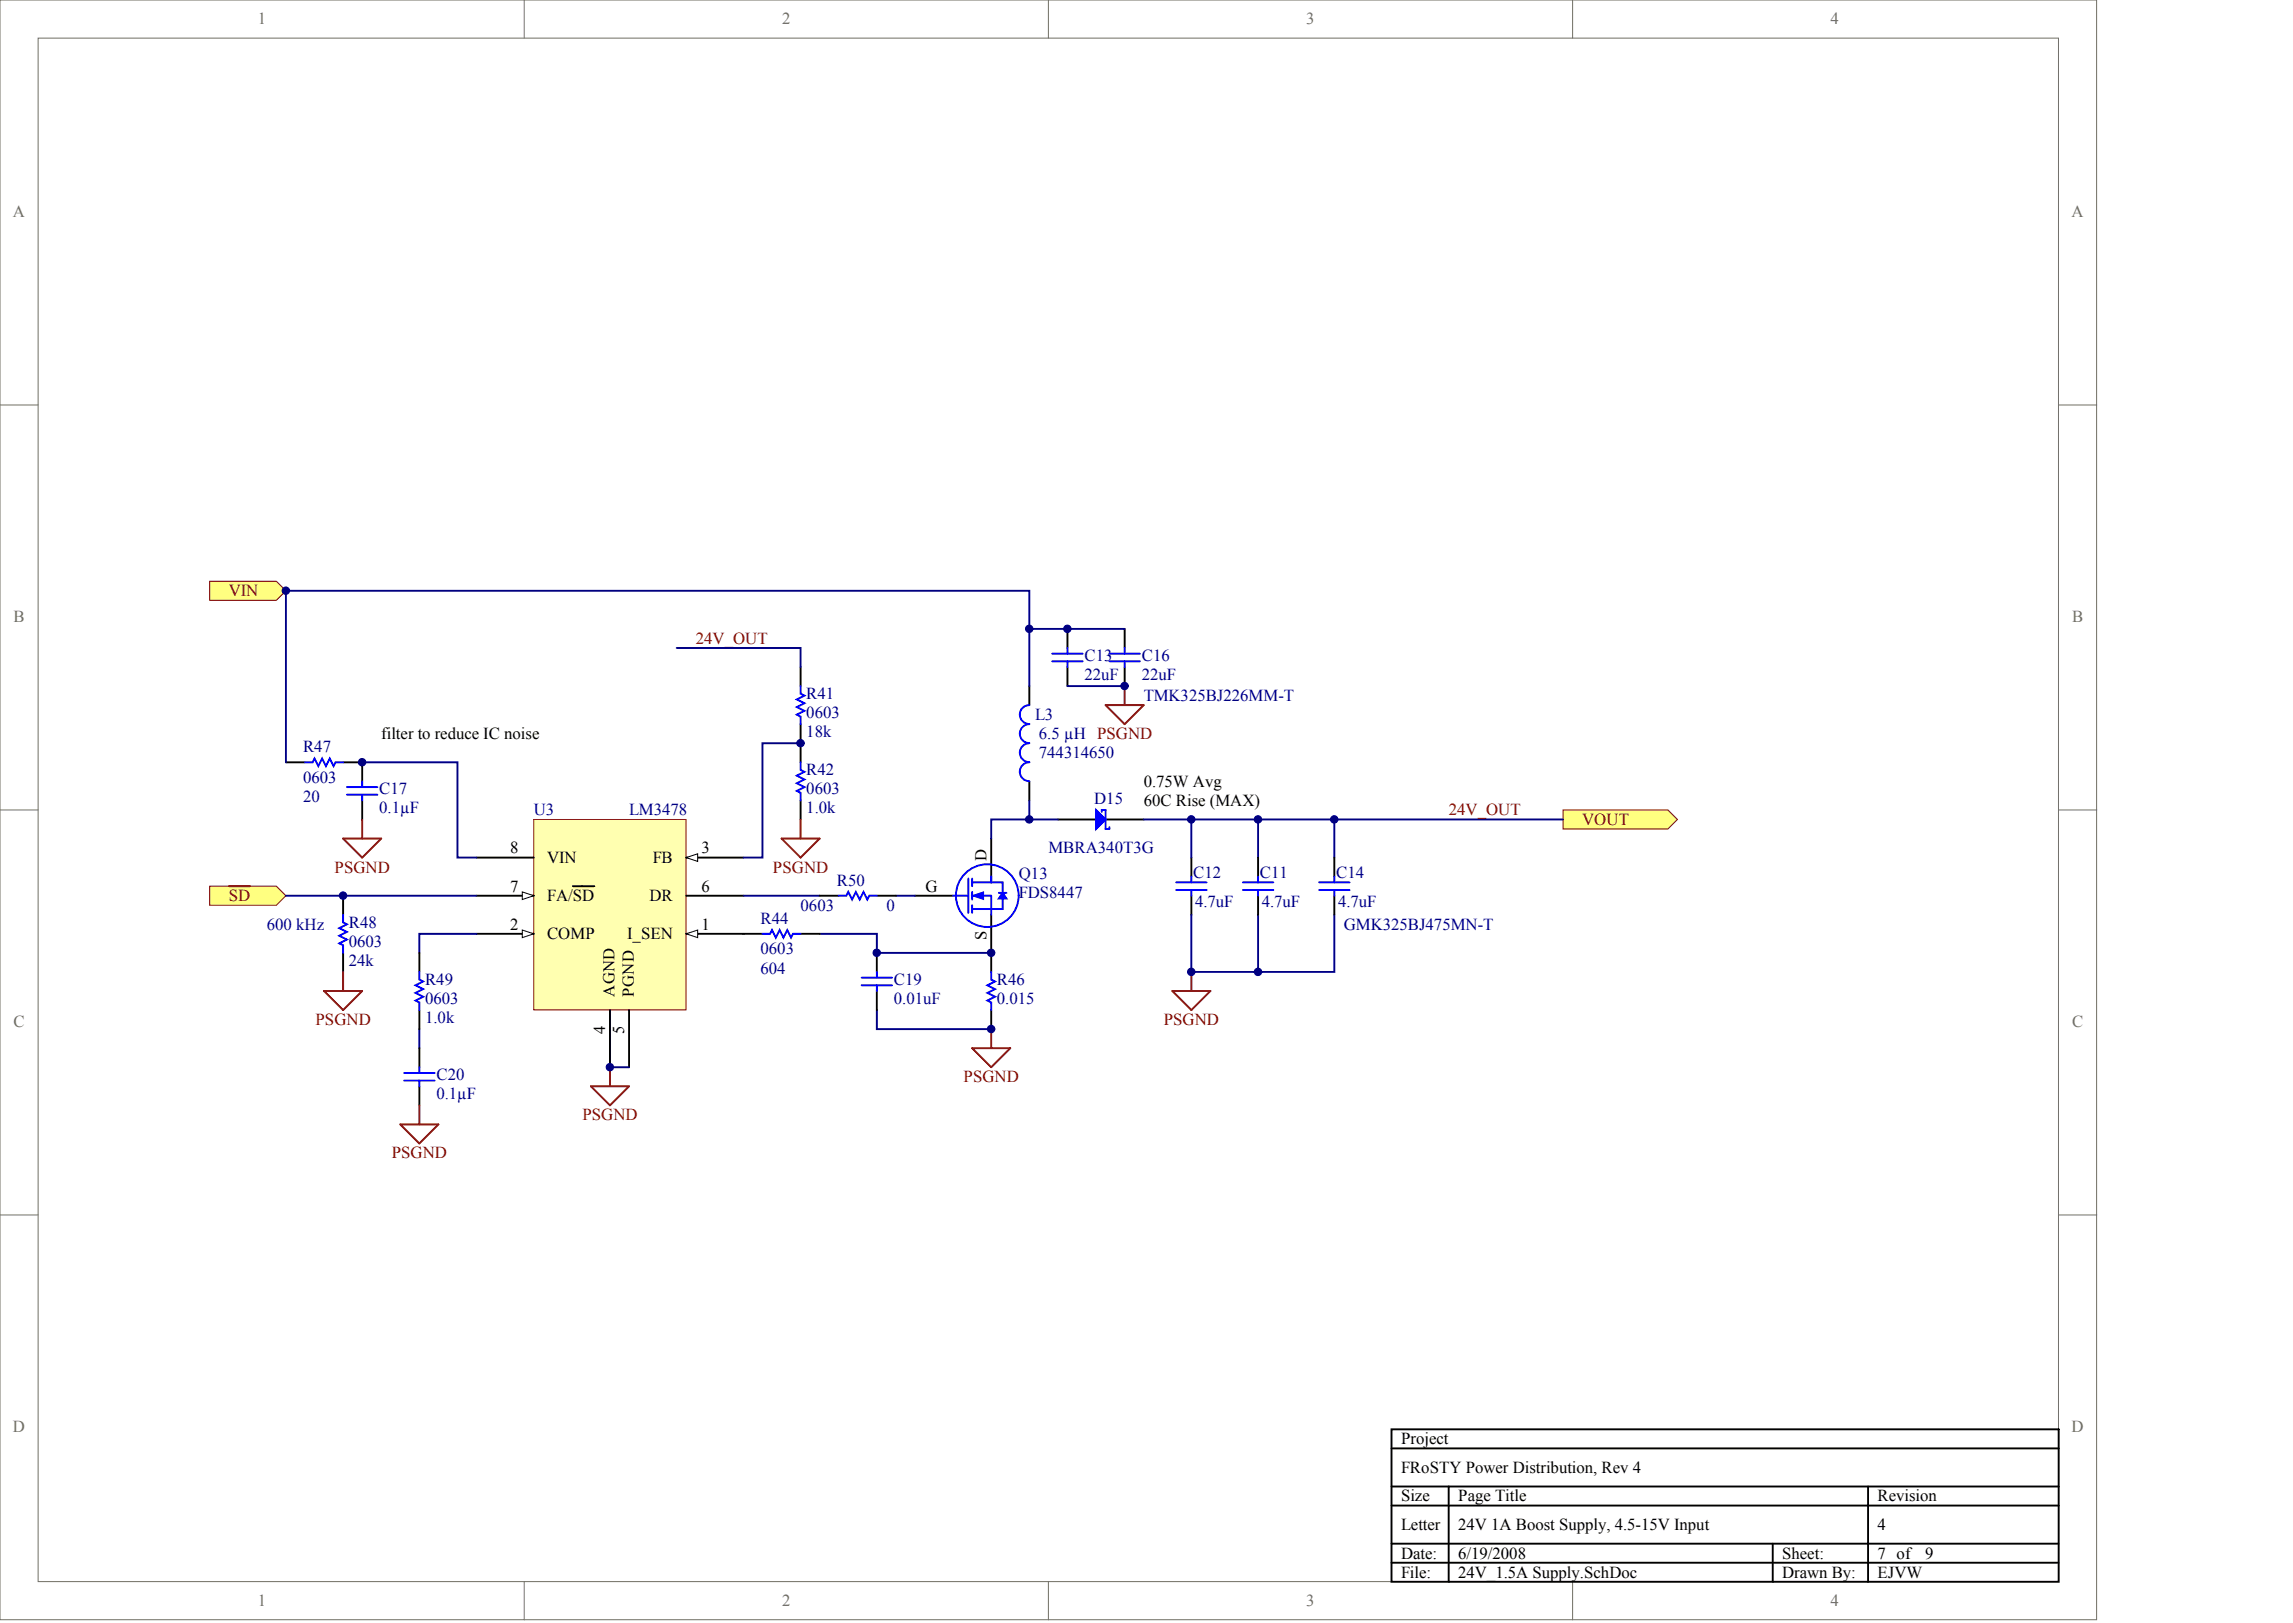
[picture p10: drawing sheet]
<svg xmlns="http://www.w3.org/2000/svg" width="840mm" height="594mm" viewBox="0 0 840 594" stroke-linecap="round" stroke-linejoin="round" font-family="sans-serif">
<defs><g id="words">
<g font-size="6.1" fill="#716f64">
<text x="94.4" y="9">1</text>
<text x="286.4" y="9">2</text>
<text x="478.3" y="9">3</text>
<text x="670.3" y="9">4</text>
<text x="4.7" y="79.6">A</text>
<text x="758.6" y="79.6">A</text>
<text x="5" y="227.8">B</text>
<text x="758.8" y="227.8">B</text>
<text x="5" y="376">C</text>
<text x="758.8" y="376">C</text>
<text x="4.7" y="524.3">D</text>
<text x="758.6" y="524.3">D</text>
<text x="94.4" y="588">1</text>
<text x="286.4" y="588">2</text>
<text x="478.3" y="588">3</text>
<text x="670.3" y="588">4</text>
</g>
<g font-size="6.1" fill="#800000">
<text x="83.8" y="218.2">VIN</text>
<text x="254.8" y="235.7">24V_OUT</text>
<text x="530.5" y="298.5">24V_OUT</text>
<text x="579.3" y="301.9">VOUT</text>
<text x="122.5" y="319.4">PSGND</text>
<text x="283" y="319.4">PSGND</text>
<text x="83.8" y="329.8">SD</text>
<text x="115.5" y="375.2">PSGND</text>
<text x="426.1" y="375.2">PSGND</text>
<text x="352.8" y="396.1">PSGND</text>
<text x="213.2" y="410.1">PSGND</text>
<text x="143.4" y="424">PSGND</text>
</g>
<g font-size="6.1" fill="#000080">
<text x="397.1" y="242">C13</text>
<text x="418.1" y="242">C16</text>
<text x="397.1" y="248.9">22uF</text>
<text x="418.1" y="248.9">22uF</text>
<text x="295.2" y="255.9">R41</text>
<text x="418.8" y="256.6">TMK325BJ226MM-T</text>
<text x="295.2" y="262.9">0603</text>
<text x="379" y="263.6">L3</text>
<text x="295.2" y="269.9">18k</text>
<text x="111" y="275.4">R47</text>
<text x="380.4" y="270.6">6.5 µH PSGND</text>
<text x="380.4" y="277.5">744314650</text>
<text x="111" y="286.6">0603</text>
<text x="295.2" y="283.8">R42</text>
<text x="111" y="293.6">20</text>
<text x="138.9" y="290.8">C17</text>
<text x="295.2" y="290.8">0603</text>
<text x="138.9" y="297.8">0.1µF</text>
<text x="195.4" y="298.5">U3</text>
<text x="230.3" y="298.5">LM3478</text>
<text x="295.2" y="297.8">1.0k</text>
<text x="400.6" y="294.3">D15</text>
<text x="383.9" y="312.4">MBRA340T3G</text>
<text x="373.1" y="321.8">Q13</text>
<text x="436.9" y="321.5">C12</text>
<text x="461.4" y="321.5">C11</text>
<text x="489.3" y="321.5">C14</text>
<text x="306.4" y="324.3">R50</text>
<text x="373.1" y="328.8">FDS8447</text>
<text x="293.1" y="333.3">0603</text>
<text x="324.6" y="333.3">0</text>
<text x="437.6" y="331.9">4.7uF</text>
<text x="462.1" y="331.9">4.7uF</text>
<text x="490" y="331.9">4.7uF</text>
<text x="97.7" y="340.3">600 kHz</text>
<text x="127.7" y="339.6">R48</text>
<text x="278.5" y="338.2">R44</text>
<text x="492.1" y="340.3">GMK325BJ475MN-T</text>
<text x="127.7" y="346.6">0603</text>
<text x="127.7" y="353.6">24k</text>
<text x="278.5" y="349.4">0603</text>
<text x="278.5" y="356.4">604</text>
<text x="155.6" y="360.5">R49</text>
<text x="327.3" y="360.5">C19</text>
<text x="365" y="360.5">R46</text>
<text x="155.6" y="367.5">0603</text>
<text x="327.3" y="367.5">0.01uF</text>
<text x="365" y="367.5">0.015</text>
<text x="155.6" y="374.5">1.0k</text>
<text x="159.8" y="395.4">C20</text>
<text x="159.8" y="402.4">0.1µF</text>
</g>
<g font-size="6.1">
<text x="139.6" y="270.6">filter to reduce IC noise</text>
<text x="418.8" y="288">0.75W Avg</text>
<text x="418.8" y="295">60C Rise (MAX)</text>
<text x="186.8" y="312.4">8</text>
<text x="200.3" y="315.9">VIN</text>
<text x="239" y="315.9">FB</text>
<text x="256.9" y="312.4">3</text>
<text x="361.2" y="315.3" transform="rotate(-90 361.2 315.3)">D</text>
<text x="186.8" y="326.4">7</text>
<text x="200.3" y="329.8">FA/SD</text>
<text x="237.8" y="329.8">DR</text>
<text x="256.9" y="326.4">6</text>
<text x="338.9" y="326.4">G</text>
<text x="186.8" y="340.3">2</text>
<text x="256.9" y="340.3">1</text>
<text x="200.3" y="343.8">COMP</text>
<text x="229.7" y="343.8">I_SEN</text>
<text x="361.2" y="343.9" transform="rotate(-90 361.2 343.9)">S</text>
<text x="225.1" y="364.8" transform="rotate(-90 225.1 364.8)">AGND</text>
<text x="232" y="364.8" transform="rotate(-90 232 364.8)">PGND</text>
<text x="221.6" y="378.4" transform="rotate(-90 221.6 378.4)">4</text>
<text x="228.5" y="378.4" transform="rotate(-90 228.5 378.4)">5</text>
<text x="513" y="528.7">Project</text>
<text x="513" y="539.1">FRoSTY Power Distribution, Rev 4</text>
<text x="513" y="549.6">Size</text>
<text x="533.9" y="549.6">Page Title</text>
<text x="687.5" y="549.6">Revision</text>
<text x="513" y="560">Letter</text>
<text x="533.9" y="560">24V 1A Boost Supply, 4.5-15V Input</text>
<text x="687.5" y="560">4</text>
<text x="513" y="570.5">Date:</text>
<text x="533.9" y="570.5">6/19/2008</text>
<text x="652.6" y="570.5">Sheet:</text>
<text x="687.5" y="570.5">7 of</text>
<text x="705" y="570.5">9</text>
<text x="513" y="577.5">File:</text>
<text x="533.9" y="577.5">24V_1.5A Supply.SchDoc</text>
<text x="652.6" y="577.5">Drawn By:</text>
<text x="687.5" y="577.5">EJVW</text>
</g>
</g></defs>
<g fill="#fff" stroke="#716f64" stroke-width=".37">
<path d="M0 0h767.7v592.9h-767.7z"/>
<path d="M14 14h739.7v564.9h-739.7z"/>
</g>
<path d="M191.9 0v14M383.9 0v14M575.8 0v14M0 148.2h14M753.8 148.2h14M0 296.5h14M753.8 296.5h14M0 444.7h14M753.8 444.7h14M191.9 579v13.9M383.9 579v13.9M575.8 579v13.9" fill="none" stroke="#716f64" stroke-width=".37"/>
<g fill="none" stroke="#000" stroke-width=".7">
<path d="M293.1 244.2v6.9M293.1 265.1v13.9M293.1 293v7M387.4 300h13.9M404.8 300h14M436.2 313.9v7M436.2 327.9v6.9M509.5 523.2h244.3v55.8h-244.3zM509.5 530.2h244.3M509.5 544.1h244.3M509.5 551.1h244.3M530.5 544.1v34.9"/>
<path d="M684 544.1v34.9M509.5 565h244.3M509.5 572h244.3M649.1 565v14"/>
</g>
<path d="M293.1 251.1v2.8l1.4 .7-2.7 1.4 2.7 1.4-2.7 1.4 2.7 1.4-2.7 1.4 1.3 .7v2.8M293.1 279v2.8l1.4 .7-2.7 1.4 2.7 1.4-2.7 1.4 2.7 1.4-2.7 1.4 1.3 .7v2.8M403.4 297.2v-.7h1.4v7h1.4v-.7M430.6 323h11.2M430.6 325.8h11.2M436.2 320.9v2.1M436.2 325.8v2.1" fill="none" stroke="#00f" stroke-width=".7"/>
<path d="M401.3 296.5l3.5 3.5-3.5 3.5z" fill="#00f" stroke="#00f" stroke-width=".7"/>
<path d="M195.4 300h55.8v69.7h-55.8z" fill="#ffffb0" stroke="#800000" stroke-width=".37"/>
<path d="M251.3 341.8h20.9" fill="none" stroke="#000" stroke-width=".7"/>
<path d="M251.3 341.8l4.2-1.4v2.8z" fill="#fff" stroke="#000" stroke-width=".37"/>
<path d="M174.5 341.8h20.9" fill="none" stroke="#000" stroke-width=".7"/>
<path d="M191.2 340.4l4.2 1.4-4.2 1.4z" fill="#fff" stroke="#000" stroke-width=".37"/>
<path d="M251.3 313.9h20.9" fill="none" stroke="#000" stroke-width=".7"/>
<path d="M251.3 313.9l4.2-1.4v2.8z" fill="#fff" stroke="#000" stroke-width=".37"/>
<path d="M174.5 327.9h20.9M251.3 327.9h20.9M223.4 369.7v20.9M230.3 369.7v20.9" fill="none" stroke="#000" stroke-width=".7"/>
<path d="M191.2 326.5l4.2 1.4-4.2 1.4z" fill="#fff" stroke="#000" stroke-width=".37"/>
<path d="M132.6 279v7M132.6 293v7M174.5 313.9h20.9M209.7 324.4h7.9" fill="none" stroke="#000" stroke-width=".7"/>
<path d="M132.6 279h34.9v34.9h7M293.1 272.1h-13.9v41.8h-7M436.2 300h52.4v13.9M174.5 341.8h-20.9v7M300.1 341.8h21v7h41.8M153.6 376.7v7M321.1 369.7v7h41.8M223.4 390.6h6.9" fill="none" stroke="#000080" stroke-width=".7"/>
<path d="M139.6 265.1h69.7v6.9h-69.7z" fill="#fff" stroke="#fff" stroke-width=".37"/>
<path d="M127 288.1h11.2M127 290.9h11.2M132.6 286v2.1M132.6 290.9v2.1" fill="none" stroke="#00f" stroke-width=".7"/>
<path d="M572.3 296.5h38.4l3.5 3.5-3.5 3.5h-38.4z" fill-rule="evenodd" fill="#ffff80" stroke="#800000" stroke-width=".37"/>
<g fill="none" stroke="#000" stroke-width=".7">
<path d="M376.9 251.1v7M376.9 286v7M362.9 306.9v14M460.7 313.9v7M488.6 313.9v7M125.6 327.9v6.9M335 327.9h14M362.9 334.8v21M460.7 327.9v6.9M488.6 327.9v6.9M125.6 348.8v7M321.1 348.8v7"/>
<path d="M321.1 362.7v7M362.9 369.7v7"/>
</g>
<g fill="none" stroke="#00f" stroke-width=".7">
<path d="M376.9 258.1a3.5 3.5 0 0 0-3.5 3.5 3.5 3.5 0 0 0 3.5 3.4M376.9 279a3.5 3.5 0 0 0-3.5 3.5 3.5 3.5 0 0 0 3.5 3.4M376.9 272.1a3.5 3.5 0 0 0-3.5 3.4 3.5 3.5 0 0 0 3.5 3.5M376.9 265.1a3.5 3.5 0 0 0-3.5 3.4 3.5 3.5 0 0 0 3.5 3.5M125.6 334.8v2.8l1.4 .7-2.8 1.4 2.8 1.4-2.8 1.4 2.8 1.4-2.8 1.4 1.4 .7v2.8M349 327.9h5.6M354.6 321.6v12.5M356 323h6.9M356 327.9h6.9v6.9M356 321.6v2.8M356 326.5v2.8M356 331.4v2.7"/>
<path d="M362.9 323h4.2v9.7h-11.1M362.9 320.9v2.1M365.7 326.8h2.8M455.1 323h11.1M455.1 325.8h11.1M460.7 320.9v2.1M460.7 325.8v2.1M483 323h11.2M483 325.8h11.2M488.6 320.9v2.1M488.6 325.8v2.1M315.5 357.9h11.2"/>
<path d="M321.1 355.8v2.1M362.9 355.8v2.8l1.4 .7-2.8 1.4 2.8 1.3-2.8 1.4 2.8 1.4-2.8 1.4 1.4 .7v2.8M315.5 360.7h11.2M321.1 360.7v2"/>
<circle cx="361.5" cy="327.8" r="11.5"/>
</g>
<path d="M356 327.9l4.2-1.4v2.8z" fill="#00f" stroke="#00f" stroke-width=".37"/>
<path d="M367.1 326.8l1.4 2.1h-2.8z" fill="#00f" stroke="#00f" stroke-width=".7"/>
<path d="M418.8 282.5h48.8v13.9h-48.8z" fill="#fff" stroke="#fff" stroke-width=".37"/>
<path d="M247.8 237.2h45.3v7M387.4 300h-24.5v6.9M418.8 300h17.4v13.9M460.7 300v13.9M488.6 300h83.7M436.2 334.8v21h52.4v-21M460.7 334.8v21" fill="none" stroke="#000080" stroke-width=".7"/>
<path d="M76.8 324.4h24.4l3.5 3.5-3.5 3.5h-24.4z" fill-rule="evenodd" fill="#ffff80" stroke="#800000" stroke-width=".37"/>
<path d="M83.8 324.4h7.8" fill="none" stroke="#800000" stroke-width=".7"/>
<path d="M104.7 327.9h69.8" fill="none" stroke="#000080" stroke-width=".7"/>
<path d="M104.7 279h7M125.6 279h7M153.6 348.8v7M272.2 341.8h7M293.1 341.8h7M153.6 369.7v7M153.6 383.7v6.9M153.6 397.6v7" fill="none" stroke="#000" stroke-width=".7"/>
<path d="M111.7 279h2.8l.7-1.4 1.4 2.8 1.4-2.8 1.4 2.8 1.3-2.8 1.4 2.8 .7-1.4h2.8M153.6 355.8v2.8l1.3 .7-2.7 1.4 2.7 1.3-2.7 1.4 2.7 1.4-2.7 1.4 1.4 .7v2.8M279.2 341.8h2.8l.7-1.4 1.4 2.8 1.4-2.8 1.4 2.8 1.4-2.8 1.4 2.8 .7-1.4h2.7M148 392.7h11.1M148 395.5h11.1M153.6 390.6v2.1M153.6 395.5v2.1" fill="none" stroke="#00f" stroke-width=".7"/>
<path d="M76.8 212.8h24.4l3.5 3.5-3.5 3.4h-24.4z" fill-rule="evenodd" fill="#ffff80" stroke="#800000" stroke-width=".37"/>
<g fill="none" stroke="#800000" stroke-width=".7">
<path d="M404.8 258.1h14l-7 7zM411.8 251.1v7M132.6 300v6.9M293.1 300v6.9M125.6 306.9h14l-7 7zM286.2 306.9h13.9l-7 7zM125.6 355.8v6.9M436.2 355.8v6.9M118.7 362.7h13.9l-7 7zM362.9 376.7v7M429.3 362.7h13.9l-7 7zM216.4 397.6h13.9l-6.9 7z"/>
<path d="M223.4 390.6v7M356 383.7h13.9l-7 6.9zM146.6 411.6h13.9l-6.9 7zM153.6 404.6v7"/>
</g>
<path d="M376.9 230.2h34.9M376.9 251.1v-34.8h-272.2v62.7M390.9 251.1h20.9M376.9 293v7M272.2 327.9h27.9M328 327.9h7" fill="none" stroke="#000080" stroke-width=".7"/>
<path d="M390.9 230.2v7M411.8 230.2v7M390.9 244.2v6.9M411.8 244.2v6.9M300.1 327.9h7M321.1 327.9h6.9" fill="none" stroke="#000" stroke-width=".7"/>
<path d="M385.3 239.3h11.1M390.9 237.2v2.1M406.2 239.3h11.2M411.8 237.2v2.1M385.3 242.1h11.1M390.9 242.1v2.1M406.2 242.1h11.2M411.8 242.1v2.1M307.1 327.9h2.8l.7-1.4 1.4 2.8 1.4-2.8 1.4 2.8 1.4-2.8 1.4 2.8 .7-1.4h2.8" fill="none" stroke="#00f" stroke-width=".7"/>
<g fill="#000080" stroke="#000080" stroke-width=".37">
<circle cx="104.7" cy="216.2" r="1.36"/>
<circle cx="125.6" cy="327.8" r="1.36"/>
<circle cx="132.6" cy="279" r="1.36"/>
<circle cx="223.3" cy="390.6" r="1.36"/>
<circle cx="293.1" cy="272" r="1.36"/>
<circle cx="321" cy="348.8" r="1.36"/>
<circle cx="362.9" cy="376.7" r="1.36"/>
<circle cx="362.9" cy="348.8" r="1.36"/>
<circle cx="376.9" cy="299.9" r="1.36"/>
<circle cx="376.9" cy="230.2" r="1.36"/>
<circle cx="390.8" cy="230.2" r="1.36"/>
<circle cx="411.8" cy="251.1" r="1.36"/>
<circle cx="436.2" cy="355.7" r="1.36"/>
<circle cx="436.2" cy="299.9" r="1.36"/>
<circle cx="460.6" cy="355.7" r="1.36"/>
<circle cx="460.6" cy="299.9" r="1.36"/>
<circle cx="488.5" cy="299.9" r="1.36"/>
</g>
<use href="#words"/>
</svg>
